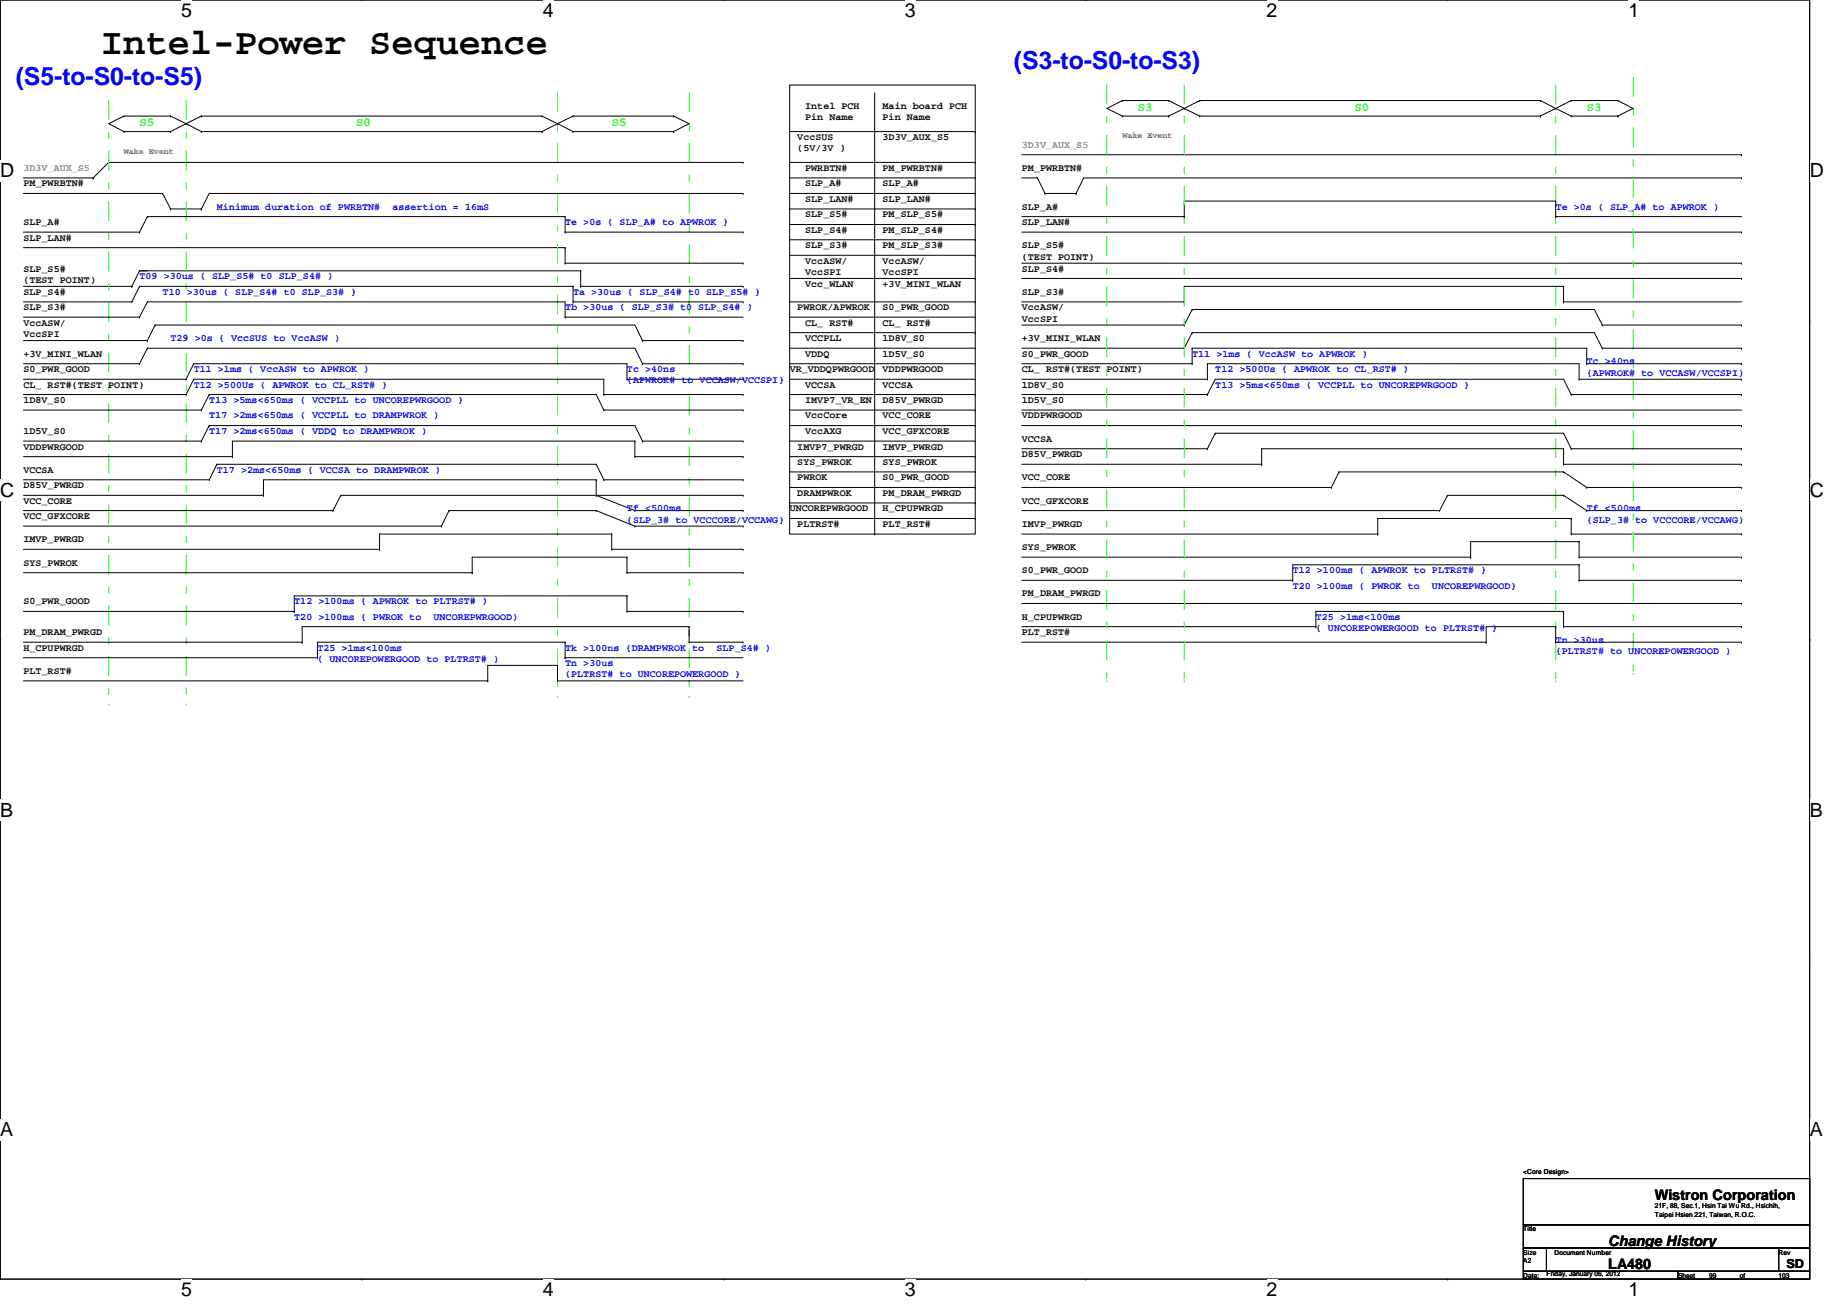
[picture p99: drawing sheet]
<svg xmlns="http://www.w3.org/2000/svg" width="297mm" height="210mm" viewBox="0 0 297 210" stroke-linecap="round" stroke-linejoin="round" font-family="sans-serif">
<defs><g id="words">
<text font-size="6" x="16.2" y="8.8">Intel-Power Sequence</text>
<g font-size="4" fill="#00f">
<text x="163.1" y="11.1">(S3-to-S0-to-S3)</text>
<text x="2.5" y="13.6">(S5-to-S0-to-S5)</text>
</g>
<g font-size="3.1">
<text x="29.1" y="2.8">5</text>
<text x="87.3" y="2.8">4</text>
<text x="145.5" y="2.8">3</text>
<text x="203.7" y="2.8">2</text>
<text x="261.9" y="2.8">1</text>
<text x="0" y="28.5">D</text>
<text x="291" y="28.5">D</text>
<text x="0" y="79.9">C</text>
<text x="291" y="79.9">C</text>
<text x="0" y="131.4">B</text>
<text x="291" y="131.4">B</text>
<text x="0" y="182.8">A</text>
<text x="291" y="182.8">A</text>
<text x="29.1" y="208.5">5</text>
<text x="87.3" y="208.5">4</text>
<text x="145.5" y="208.5">3</text>
<text x="203.7" y="208.5">2</text>
<text x="261.9" y="208.5">1</text>
</g>
<g font-size="2.3">
<text x="266.1" y="193">Wistron Corporation</text>
<text x="258.7" y="200.4">Change History</text>
<text x="258.7" y="204.2">LA480</text>
</g>
<g font-size="2" fill="#0f0">
<text x="183" y="17.8">S3</text>
<text x="217.8" y="17.8">S0</text>
<text x="255.2" y="17.8">S3</text>
<text x="22.4" y="20.3">S5</text>
<text x="57.3" y="20.3">S0</text>
<text x="98.4" y="20.3">S5</text>
</g>
<text font-size="2" x="287.3" y="203.9">SD</text>
<g font-size="1.6">
<text x="129.5" y="17.5">Intel PCH</text>
<text x="141.9" y="17.5">Main board PCH</text>
<text x="128.2" y="22.5">VccSUS</text>
<text x="129.5" y="19.3">Pin Name</text>
<text x="141.9" y="22.5">3D3V_AUX_S5</text>
<text x="141.9" y="19.3">Pin Name</text>
<text x="3.8" y="30">PM_PWRBTN#</text>
<text x="128.2" y="24.3">(5V/3V )</text>
<text x="129.5" y="30">SLP_A#</text>
<text x="129.5" y="27.5">PWRBTN#</text>
<text x="141.9" y="30">SLP_A#</text>
<text x="141.9" y="27.5">PM_PWRBTN#</text>
<text x="164.3" y="27.5">PM_PWRBTN#</text>
<text x="129.5" y="32.5">SLP_LAN#</text>
<text x="129.5" y="35">SLP_S5#</text>
<text x="141.9" y="32.5">SLP_LAN#</text>
<text x="141.9" y="35">PM_SLP_S5#</text>
<text x="164.3" y="33.7">SLP_A#</text>
<text x="3.8" y="38.7">SLP_LAN#</text>
<text x="3.8" y="36.2">SLP_A#</text>
<text x="129.5" y="39.9">SLP_S3#</text>
<text x="129.5" y="37.5">SLP_S4#</text>
<text x="141.9" y="39.9">PM_SLP_S3#</text>
<text x="141.9" y="37.5">PM_SLP_S4#</text>
<text x="164.3" y="39.9">SLP_S5#</text>
<text x="164.3" y="41.7">(TEST POINT)</text>
<text x="164.3" y="36.2">SLP_LAN#</text>
<text x="3.8" y="43.7">SLP_S5#</text>
<text x="3.8" y="45.5">(TEST POINT)</text>
<text x="3.8" y="47.4">SLP_S4#</text>
<text x="129.5" y="42.4">VccASW/</text>
<text x="129.5" y="44.2">VccSPI</text>
<text x="129.5" y="46.1">Vcc_WLAN</text>
<text x="141.9" y="42.4">VccASW/</text>
<text x="141.9" y="44.2">VccSPI</text>
<text x="141.9" y="46.1">+3V_MINI_WLAN</text>
<text x="164.3" y="43.7">SLP_S4#</text>
<text x="164.3" y="47.4">SLP_S3#</text>
<text x="3.8" y="49.9">SLP_S3#</text>
<text x="3.8" y="52.4">VccASW/</text>
<text x="128.2" y="49.9">PWROK/APWROK</text>
<text x="129.5" y="52.4">CL_ RST#</text>
<text x="141.9" y="52.4">CL_ RST#</text>
<text x="141.9" y="49.9">S0_PWR_GOOD</text>
<text x="164.3" y="49.9">VccASW/</text>
<text x="164.3" y="51.7">VccSPI</text>
<text x="3.8" y="54.2">VccSPI</text>
<text x="3.8" y="57.4">+3V_MINI_WLAN</text>
<text x="3.8" y="59.9">S0_PWR_GOOD</text>
<text x="127" y="59.9">VR_VDDQPWRGOOD</text>
<text x="129.5" y="57.4">VDDQ</text>
<text x="129.5" y="54.9">VCCPLL</text>
<text x="141.9" y="57.4">1D5V_S0</text>
<text x="141.9" y="59.9">VDDPWRGOOD</text>
<text x="141.9" y="54.9">1D8V_S0</text>
<text x="164.3" y="54.9">+3V_MINI_WLAN</text>
<text x="164.3" y="57.4">S0_PWR_GOOD</text>
<text x="164.3" y="59.9">CL_ RST#(TEST POINT)</text>
<text x="3.8" y="62.4">CL_ RST#(TEST POINT)</text>
<text x="3.8" y="64.8">1D8V_S0</text>
<text x="129.5" y="64.8">IMVP7_VR_EN</text>
<text x="129.5" y="62.4">VCCSA</text>
<text x="141.9" y="64.8">D85V_PWRGD</text>
<text x="141.9" y="62.4">VCCSA</text>
<text x="164.3" y="62.4">1D8V_S0</text>
<text x="164.3" y="64.8">1D5V_S0</text>
<text x="3.8" y="69.8">1D5V_S0</text>
<text x="129.5" y="69.8">VccAXG</text>
<text x="129.5" y="67.3">VccCore</text>
<text x="141.9" y="69.8">VCC_GFXCORE</text>
<text x="141.9" y="67.3">VCC_CORE</text>
<text x="164.3" y="71">VCCSA</text>
<text x="164.3" y="67.3">VDDPWRGOOD</text>
<text x="3.8" y="72.3">VDDPWRGOOD</text>
<text x="3.8" y="76">VCCSA</text>
<text x="128.2" y="72.3">IMVP7_PWRGD</text>
<text x="128.2" y="74.8">SYS_PWROK</text>
<text x="128.2" y="77.3">PWROK</text>
<text x="141.9" y="72.3">IMVP_PWRGD</text>
<text x="141.9" y="74.8">SYS_PWROK</text>
<text x="141.9" y="77.3">S0_PWR_GOOD</text>
<text x="164.3" y="77.3">VCC_CORE</text>
<text x="164.3" y="73.5">D85V_PWRGD</text>
<text x="3.8" y="83.5">VCC_GFXCORE</text>
<text x="3.8" y="81">VCC_CORE</text>
<text x="3.8" y="78.5">D85V_PWRGD</text>
<text x="127" y="82.3">UNCOREPWRGOOD</text>
<text x="128.2" y="79.8">DRAMPWROK</text>
<text x="141.9" y="79.8">PM_DRAM_PWRGD</text>
<text x="141.9" y="82.3">H_CPUPWRGD</text>
<text x="164.3" y="81">VCC_GFXCORE</text>
<text x="3.8" y="87.2">IMVP_PWRGD</text>
<text x="128.2" y="84.8">PLTRST#</text>
<text x="141.9" y="84.8">PLT_RST#</text>
<text x="164.3" y="88.5">SYS_PWROK</text>
<text x="164.3" y="84.8">IMVP_PWRGD</text>
<text x="3.8" y="91">SYS_PWROK</text>
<text x="164.3" y="95.9">PM_DRAM_PWRGD</text>
<text x="164.3" y="92.2">S0_PWR_GOOD</text>
<text x="3.8" y="97.2">S0_PWR_GOOD</text>
<text x="164.3" y="99.7">H_CPUPWRGD</text>
<text x="3.8" y="102.2">PM_DRAM_PWRGD</text>
<text x="3.8" y="104.6">H_CPUPWRGD</text>
<text x="164.3" y="102.2">PLT_RST#</text>
<text x="3.8" y="108.4">PLT_RST#</text>
</g>
<g font-size="1.6" fill="#ff8000">
<text x="164.3" y="23.7">3D3V_AUX_S5</text>
<text x="3.8" y="27.5">3D3V_AUX_S5</text>
</g>
<g font-size="1.6" fill="#00f">
<text x="34.9" y="33.7">Minimum duration of PWRBTN#</text>
<text x="63.1" y="33.7">assertion = 16mS</text>
<text x="250.2" y="33.7">Te &gt;0s ( SLP_A# to APWROK )</text>
<text x="90.9" y="36.2">Te &gt;0s ( SLP_A# to APWROK )</text>
<text x="22.4" y="44.9">T09 &gt;30us ( SLP_S5# t0 SLP_S4# )</text>
<text x="26.2" y="47.4">T10 &gt;30us ( SLP_S4# t0 SLP_S3# )</text>
<text x="92.2" y="47.4">Ta &gt;30us ( SLP_S4# t0 SLP_S5# )</text>
<text x="90.9" y="49.9">Tb &gt;30us ( SLP_S3# t0 SLP_S4# )</text>
<text x="27.4" y="54.9">T29 &gt;0s ( VccSUS to VccASW )</text>
<text x="31.2" y="59.9">T11 &gt;1ms ( VccASW to APWROK )</text>
<text x="100.8" y="59.9">Tc &gt;40ns</text>
<text x="191.7" y="57.4">T11 &gt;1ms ( VccASW to APWROK )</text>
<text x="195.4" y="59.9">T12 &gt;500Us ( APWROK to CL_RST# )</text>
<text x="255.2" y="58.6">Tc &gt;40ns</text>
<text x="31.2" y="62.4">T12 &gt;500Us ( APWROK to CL_RST# )</text>
<text x="33.7" y="64.8">T13 &gt;5ms&lt;650ms ( VCCPLL to UNCOREPWRGOOD )</text>
<text x="100.8" y="61.7">(APWROK# to VCCASW/VCCSPI)</text>
<text x="195.4" y="62.4">T13 &gt;5ms&lt;650ms ( VCCPLL to UNCOREPWRGOOD )</text>
<text x="255.2" y="60.4">(APWROK# to VCCASW/VCCSPI)</text>
<text x="33.7" y="69.8">T17 &gt;2ms&lt;650ms ( VDDQ to DRAMPWROK )</text>
<text x="33.7" y="67.3">T17 &gt;2ms&lt;650ms ( VCCPLL to DRAMPWROK )</text>
<text x="34.9" y="76">T17 &gt;2ms&lt;650ms ( VCCSA to DRAMPWROK )</text>
<text x="100.8" y="82.3">Tf &lt;500ms</text>
<text x="255.2" y="82.3">Tf &lt;500ms</text>
<text x="100.8" y="84.1">(SLP_3# to VCCCORE/VCCAWG)</text>
<text x="255.2" y="84.1">(SLP_3# to VCCCORE/VCCAWG)</text>
<text x="207.9" y="94.7">T20 &gt;100ms ( PWROK to</text>
<text x="207.9" y="92.2">T12 &gt;100ms ( APWROK to PLTRST# )</text>
<text x="230.3" y="94.7">UNCOREPWRGOOD)</text>
<text x="47.3" y="97.2">T12 &gt;100ms ( APWROK to PLTRST# )</text>
<text x="47.3" y="99.7">T20 &gt;100ms ( PWROK to</text>
<text x="69.7" y="99.7">UNCOREPWRGOOD)</text>
<text x="211.6" y="99.7">T25 &gt;1ms&lt;100ms</text>
<text x="211.6" y="101.5">( UNCOREPOWERGOOD to PLTRST# )</text>
<text x="51.1" y="104.6">T25 &gt;1ms&lt;100ms</text>
<text x="51.1" y="106.5">( UNCOREPOWERGOOD to PLTRST# )</text>
<text x="90.9" y="104.6">Tk &gt;100ns (DRAMPWROK to</text>
<text x="90.9" y="107.1">Tn &gt;30us</text>
<text x="115.2" y="104.6">SLP_S4# )</text>
<text x="250.2" y="103.4">Tn &gt;30us</text>
<text x="250.2" y="105.2">(PLTRST# to UNCOREPOWERGOOD )</text>
<text x="90.9" y="109">(PLTRST# to UNCOREPOWERGOOD )</text>
</g>
<g font-size="1.4" fill="#f00">
<text x="180.5" y="22.3">Wake Event</text>
<text x="19.9" y="24.8">Wake Event</text>
</g>
<g font-size="1.1">
<text x="245" y="188.8">&lt;Core Design&gt;</text>
<text x="266.1" y="194.4">21F, 88, Sec.1, Hsin Tai Wu Rd., Hsichih,</text>
<text x="266.1" y="195.7">Taipei Hsien 221, Taiwan, R.O.C.</text>
<text x="245" y="198.1">Title</text>
<text x="245" y="201.8">Size</text>
<text x="245" y="203.1">A2</text>
<text x="250" y="201.8">Document Number</text>
<text x="286" y="201.8">Rev</text>
<text x="245" y="205.5">Date:</text>
<text x="248.7" y="205.3">Friday, January 06, 2012</text>
<text x="269.9" y="205.5">Sheet</text>
<text x="274.9" y="205.5">99</text>
<text x="279.8" y="205.5">of</text>
<text x="286" y="205.5">103</text>
</g>
</g></defs>
<path d="M0 0h291v205.7h-291z" fill="none" stroke="#000" stroke-width=".16"/>
<g fill="#fff">
<path d="M29.1 0h1.8v3.5h-1.8z"/>
<path d="M29.1 205.7h1.8v3.5h-1.8z"/>
</g>
<path d="M58.2 0h.1M58.2 205.7h.1" fill="none" stroke="#000" stroke-width=".16"/>
<g fill="#fff">
<path d="M87.3 0h1.7v3.5h-1.7z"/>
<path d="M87.3 205.7h1.7v3.5h-1.7z"/>
</g>
<path d="M116.4 0h.1M116.4 205.7h.1" fill="none" stroke="#000" stroke-width=".16"/>
<g fill="#fff">
<path d="M145.5 0h1.7v3.5h-1.7z"/>
<path d="M145.5 205.7h1.7v3.5h-1.7z"/>
</g>
<path d="M174.6 0h.1M174.6 205.7h.1" fill="none" stroke="#000" stroke-width=".16"/>
<g fill="#fff">
<path d="M203.7 0h1.7v3.5h-1.7z"/>
<path d="M203.7 205.7h1.7v3.5h-1.7z"/>
</g>
<path d="M232.8 0h.1M232.8 205.7h.1" fill="none" stroke="#000" stroke-width=".16"/>
<g fill="#fff">
<path d="M261.9 0h1.7v3.5h-1.7z"/>
<path d="M261.9 205.7h1.7v3.5h-1.7z"/>
<path d="M0 25.7h2.3v3.5h-2.3z"/>
<path d="M291 25.7h2.3v3.5h-2.3z"/>
<path d="M0 77.1h2.3v3.5h-2.3z"/>
<path d="M291 77.1h2.3v3.5h-2.3z"/>
</g>
<path d="M0 51.4h.1M291 51.4h.1" fill="none" stroke="#000" stroke-width=".16"/>
<g fill="#fff">
<path d="M0 128.6h2.1v3.4h-2.1z"/>
<path d="M291 128.6h2.1v3.4h-2.1z"/>
</g>
<path d="M0 102.9h.1M291 102.9h.1" fill="none" stroke="#000" stroke-width=".16"/>
<g fill="#fff">
<path d="M0 180h2.1v3.5h-2.1z"/>
<path d="M291 180h2.1v3.5h-2.1z"/>
</g>
<g fill="none" stroke="#000" stroke-width=".16">
<path d="M19.9 18.7h.1M19.9 18.7h7.5M19.9 18.7l-2.4 1.2 2.4 1.3M27.4 18.7h.1M27.4 18.7l2.5 1.2M29.9 19.9h.1M29.9 19.9l2.5 1.3M29.9 19.9l-2.5 1.3M32.4 18.7h.1M32.4 18.7l-2.5 1.2M32.4 18.7h54.8M87.2 18.7h.1"/>
<path d="M87.2 18.7l2.5 1.2M89.7 19.9h.1M89.7 19.9l-2.5 1.3M89.7 19.9l2.5 1.3M92.2 18.7h.1M92.2 18.7h16.1M92.2 18.7l-2.5 1.2M108.3 18.7h.1M108.3 18.7l2.5 1.2M110.8 19.9h.1M110.8 19.9l-2.5 1.3M127 13.7h29.8v72.2h-29.8z"/>
<path d="M140.7 14.9v71M180.5 16.2h.1M180.5 18.7h.1M180.5 18.7h7.5M180.5 16.2h7.5M180.5 16.2l-2.5 1.2 2.5 1.3M188 16.2h.1M188 18.7h.1M188 16.2l2.5 1.2M190.5 17.4h.1M190.5 17.4l2.5 1.3M190.5 17.4l-2.5 1.3"/>
<path d="M193 16.2h.1M193 18.7h.1M193 18.7h54.7M193 16.2l-2.5 1.2M193 16.2h54.7M247.7 16.2h.1M247.7 18.7h.1M247.7 16.2l2.5 1.2M250.2 17.4h.1M250.2 17.4l-2.5 1.3M250.2 17.4l2.5 1.3M252.7 16.2h.1"/>
<path d="M252.7 18.7h.1M252.7 18.7h7.5M252.7 16.2h7.5M252.7 16.2l-2.5 1.2M260.2 16.2h.1M260.2 18.7h.1M260.2 16.2l2.4 1.2M262.6 17.4h.1M262.6 17.4l-2.4 1.3M3.8 39.8h87.1M3.8 31.1h22.4M3.8 28.6h11.2"/>
<path d="M3.8 37.3h18.6M15 28.6h.1M19.9 21.2h.1M19.9 21.2h7.5M22.4 37.3h.1M23.7 34.8h.1M23.7 34.8l-1.3 2.5M23.7 34.8h67.2v2.5M26.2 31.1h.1M26.2 31.1l1.2 2.5M27.4 21.2h.1M27.4 33.6h.1"/>
<path d="M27.4 33.6h5M32.4 21.2h.1M32.4 33.6h.1M32.4 21.2h54.8M87.2 21.2h.1M90.9 39.8h.1M90.9 37.3h.1M90.9 37.3h28.6M90.9 39.8v2.5M92.2 21.2h.1M92.2 21.2h16.1M108.3 21.2h.1"/>
<path d="M119.5 26.1h.1M119.5 31.1h.1M119.5 37.3h.1M119.5 31.1h-85.8l-1.3 2.5M119.5 26.1h-102l-2.5 2.5M127 21.2h29.8M127 31.1h29.8M127 33.6h29.8M127 26.1h29.8M127 28.6h29.8M127 36.1h29.8M127 38.6h29.8"/>
<path d="M156.8 31.1h.1M156.8 33.6h.1M156.8 26.1h.1M156.8 21.2h.1M156.8 28.6h.1M156.8 36.1h.1M156.8 38.6h.1M164.3 28.6h2.5M164.3 37.3h115.8M164.3 34.8h26.2M164.3 24.9h115.8M166.8 28.6h.1"/>
<path d="M166.8 28.6l1.3 2.5M168.1 31.1h.1M168.1 31.1h5M173.1 31.1h.1M190.5 34.8h.1M190.5 34.8v-2.5h59.7v2.5M250.2 34.8h.1M250.2 34.8h29.9M280.1 37.3h.1M280.1 24.9h.1M280.1 28.6h.1M280.1 28.6h-105.8l-1.2 2.5"/>
<path d="M3.8 46.1h17.4M3.8 48.6h17.4M3.8 51h18.6M3.8 58.5h18.6M3.8 54.8h19.9M21.2 46.1h.1M21.2 48.6h.1M22.4 43.6h1.3zM22.4 46.1h.1M22.4 51h.1M22.4 58.5h.1M22.4 46.1h69.8"/>
<path d="M22.4 46.1l-1.2 2.5M23.7 48.6h.1M23.7 54.8h.1M23.7 56h.1M23.7 48.6h67.2v2.4M23.7 56h78.4l1.2 2.5M23.7 48.6l-1.3 2.4M23.7 56l-1.3 2.5M24.9 52.3h.1M24.9 52.3l-1.2 2.5M24.9 52.3h77.2l1.2 2.5M31.2 58.5h.1"/>
<path d="M31.2 58.5h69.6v2.5M31.2 58.5l-1.3 2.5M90.9 51h.1M90.9 42.3h.1M90.9 51h28.6M90.9 42.3h28.6M92.2 48.6h.1M92.2 46.1h.1M92.2 48.6h27.3M92.2 46.1v2.5M93.4 43.6h.1M93.4 46.1h.1"/>
<path d="M93.4 46.1h26.1M93.4 43.6h-71l-1.2 2.5M93.4 43.6v2.5M103.3 58.5h.1M103.3 54.8h.1M103.3 58.5h16.2M103.3 54.8h16.2M119.5 48.6h.1M119.5 58.5h.1M119.5 54.8h.1M119.5 46.1h.1M119.5 42.3h.1"/>
<path d="M127 44.8h29.8M127 48.6h29.8M127 51h29.8M127 53.5h29.8M127 56h29.8M127 58.5h29.8M127 41.1h29.8M156.8 44.8h.1M156.8 48.6h.1M156.8 51h.1M156.8 53.5h.1M156.8 56h.1"/>
<path d="M156.8 58.5h.1M156.8 41.1h.1M164.3 44.8h115.8M164.3 48.6h26.2M164.3 56h26.2M164.3 58.5h27.4M164.3 52.3h26.2M164.3 42.3h115.8M190.5 48.6h.1M190.5 52.3h.1M190.5 56h.1M190.5 48.6v-2.5h61v2.5"/>
<path d="M191.7 49.8h.1M191.7 53.5h.1M191.7 58.5h.1M191.7 56h.1M191.7 53.5h64.7l1.3 2.5M191.7 56h63.5v2.5M191.7 49.8l-1.2 2.5M191.7 49.8h64.7l1.3 2.5M191.7 53.5l-1.2 2.5M191.7 56v2.5M194.2 58.5h.1M194.2 58.5h59.8v2.5"/>
<path d="M194.2 58.5v2.5M251.5 48.6h.1M251.5 48.6h28.6M255.2 58.5h.1M255.2 58.5h24.9M257.7 56h.1M257.7 52.3h.1M257.7 56h22.4M257.7 52.3h22.4M280.1 42.3h.1M280.1 44.8h.1M280.1 56h.1"/>
<path d="M280.1 52.3h.1M280.1 58.5h.1M3.8 61h26.1M3.8 63.5h26.1M3.8 66h28.6M3.8 71h28.6M3.8 77.2h29.9M3.8 79.7h38.6M3.8 73.4h33.6M29.9 61h.1M29.9 63.5h.1M31.2 61h.1"/>
<path d="M31.2 61h65.9v2.5M31.2 61l-1.3 2.5M32.4 66h.1M32.4 71h.1M33.7 63.5h.1M33.7 68.5h.1M33.7 77.2h.1M33.7 63.5h62.2l1.2 2.5M33.7 63.5l-1.3 2.5M33.7 68.5l-1.3 2.5M33.7 68.5h68.4l1.2 2.5M34.9 74.7h.1"/>
<path d="M34.9 74.7h61M34.9 74.7l-1.2 2.5M37.4 73.4h.1M42.4 79.7h.1M54.8 79.7h.1M54.8 79.7h64.7M54.8 79.7l-1.3 2.4M95.9 74.7h.1M95.9 79.7h.1M95.9 77.2h.1M95.9 77.2h-53.5v2.5M95.9 79.7l6.2 2.4"/>
<path d="M95.9 77.2v2.5M95.9 74.7l1.2 2.5M97.1 77.2h.1M97.1 66h.1M97.1 63.5h.1M97.1 63.5h22.4M97.1 66h22.4M97.1 77.2h22.4M100.8 61h.1M100.8 61h18.7M102.1 71h.1M102.1 73.4h.1"/>
<path d="M102.1 71h-64.7v2.4M102.1 73.4h17.4M102.1 71v2.4M103.3 71h.1M103.3 71h16.2M119.5 79.7h.1M119.5 77.2h.1M119.5 73.4h.1M119.5 71h.1M119.5 66h.1M119.5 63.5h.1M119.5 61h.1"/>
<path d="M127 61h29.8M127 63.5h29.8M127 75.9h29.8M127 66h29.8M127 71h29.8M127 68.5h29.8M127 73.4h29.8M127 78.4h29.8M156.8 61h.1M156.8 63.5h.1M156.8 75.9h.1M156.8 66h.1"/>
<path d="M156.8 68.5h.1M156.8 71h.1M156.8 73.4h.1M156.8 78.4h.1M164.3 61h29.9M164.3 63.5h29.9M164.3 66h115.8M164.3 68.5h115.8M164.3 74.7h38.6M164.3 78.4h49.8M164.3 72.2h29.9M194.2 61h.1"/>
<path d="M194.2 63.5h.1M194.2 72.2h.1M194.2 63.5l1.2-2.5h56.1l1.2 2.5M195.4 69.7h.1M195.4 69.7h56.1M195.4 69.7l-1.2 2.5M202.9 74.7h.1M214.1 78.4h.1M215.3 75.9h.1M215.3 75.9h36.2M215.3 75.9l-1.2 2.5M232.8 79.7h.1"/>
<path d="M232.8 79.7h18.7M232.8 79.7l-1.3 2.4M251.5 69.7h.1M251.5 75.9h.1M251.5 72.2h.1M251.5 79.7h.1M251.5 74.7h.1M251.5 74.7h28.6M251.5 72.2h-48.6v2.5M251.5 72.2v2.5M251.5 69.7l1.2 2.5M251.5 75.9l3.7 2.5"/>
<path d="M251.5 79.7l3.7 2.4M252.7 63.5h.1M252.7 72.2h.1M252.7 63.5h27.4M252.7 72.2h27.4M254 61h.1M254 61h26.1M255.2 78.4h.1M255.2 78.4h24.9M280.1 68.5h.1M280.1 74.7h.1M280.1 61h.1"/>
<path d="M280.1 63.5h.1M280.1 72.2h.1M280.1 78.4h.1M3.8 88.3h57.2M3.8 84.6h67.2M3.8 82.1h49.7M3.8 92.1h72.1M3.8 98.3h43.5M47.3 98.3h.1M53.5 82.1h.1M61 88.3h.1M71 84.6h.1"/>
<path d="M72.2 82.1h.1M72.2 82.1h23.7M72.2 82.1l-1.2 2.5M75.9 92.1h.1M95.9 82.1h.1M95.9 82.1l6.2 2.5M98.4 85.9h.1M98.4 88.3h.1M98.4 88.3h21.1M98.4 85.9h-37.4v2.4M98.4 85.9v2.4M100.8 89.6h.1"/>
<path d="M100.8 95.8h.1M100.8 98.3h.1M100.8 92.1h.1M100.8 92.1h18.7M100.8 89.6h-24.9v2.5M100.8 98.3h18.7M100.8 95.8h-53.5v2.5M100.8 89.6v2.5M100.8 95.8v2.5M102.1 84.6h.1M102.1 82.1h.1M102.1 84.6h17.4"/>
<path d="M102.1 82.1h17.4M119.5 98.3h.1M119.5 92.1h.1M119.5 88.3h.1M119.5 84.6h.1M119.5 82.1h.1M127 80.9h29.8M127 83.4h29.8M140.7 85.9h.1M156.8 80.9h.1M156.8 83.4h.1M164.3 85.9h57.3"/>
<path d="M164.3 82.1h67.2M164.3 89.6h72.2M164.3 93.3h43.6M164.3 97.1h115.8M207.9 93.3h.1M221.6 85.9h.1M231.5 82.1h.1M236.5 89.6h.1M251.5 98.3h.1M251.5 98.3h-39.9v2.5M251.5 98.3v2.5M252.7 83.4h.1"/>
<path d="M252.7 85.9h.1M252.7 85.9h27.4M252.7 83.4h-31.1v2.5M252.7 83.4v2.5M254 87.1h.1M254 90.8h.1M254 93.3h.1M254 89.6h.1M254 89.6h26.1M254 87.1h-17.5v2.5M254 93.3h26.1M254 90.8h-46.1v2.5"/>
<path d="M254 87.1v2.5M254 90.8v2.5M255.2 82.1h.1M255.2 82.1h24.9M280.1 97.1h.1M280.1 93.3h.1M280.1 89.6h.1M280.1 85.9h.1M280.1 82.1h.1M3.8 103.3h44.8M3.8 105.8h47.3M3.8 109.5h74.6"/>
<path d="M48.6 103.3h.1M51.1 105.8h.1M78.4 109.5h.1M89.7 107h.1M89.7 109.5h.1M89.7 107h-11.3v2.5M89.7 109.5h29.8M89.7 107v2.5M90.9 103.3h.1M90.9 105.8h.1M90.9 103.3h-39.8v2.5M90.9 105.8h28.6"/>
<path d="M90.9 103.3v2.5M110.8 100.8h.1M110.8 103.3h.1M110.8 103.3h8.7M110.8 100.8h-62.2v2.5M110.8 100.8v2.5M119.5 103.3h.1M164.3 103.3h74.7M164.3 100.8h47.3M211.6 100.8h.1M239 103.3h.1M250.2 100.8h.1"/>
<path d="M250.2 103.3h.1M250.2 103.3h29.9M250.2 100.8h-11.2v2.5M250.2 100.8v2.5M251.5 100.8h.1M251.5 100.8h28.6M280.1 103.3h.1M280.1 100.8h.1M0 154.3h.1M291 154.3h.1M245 189.6h46v7.4h-46zM245 197h46v3.7h-46z"/>
<path d="M245 200.7h3.7v3.8h-3.7zM245 204.5h24.9v1.2h-24.9zM248.7 200.7h37.3v3.8h-37.3zM269.9 204.5h21.1v1.2h-21.1zM286 200.7h5v3.8h-5z"/>
</g>
<g fill="none" stroke="#0f0" stroke-width=".16" stroke-dasharray="3 2 1 2">
<path d="M17.5 16.2v97M29.9 16.2v97M89.7 14.9v97.1M110.8 14.9v97.1M178 13.7v95.8M190.5 13.7v95.8M250.2 13.7v95.8M262.6 12.4v95.9M17.5 113.2h.1M29.9 113.2h.1M89.7 112h.1M110.8 112h.1"/>
<path d="M178 109.5h.1M190.5 109.5h.1M250.2 109.5h.1M262.6 108.3h.1"/>
</g>
<use href="#words"/>
</svg>
